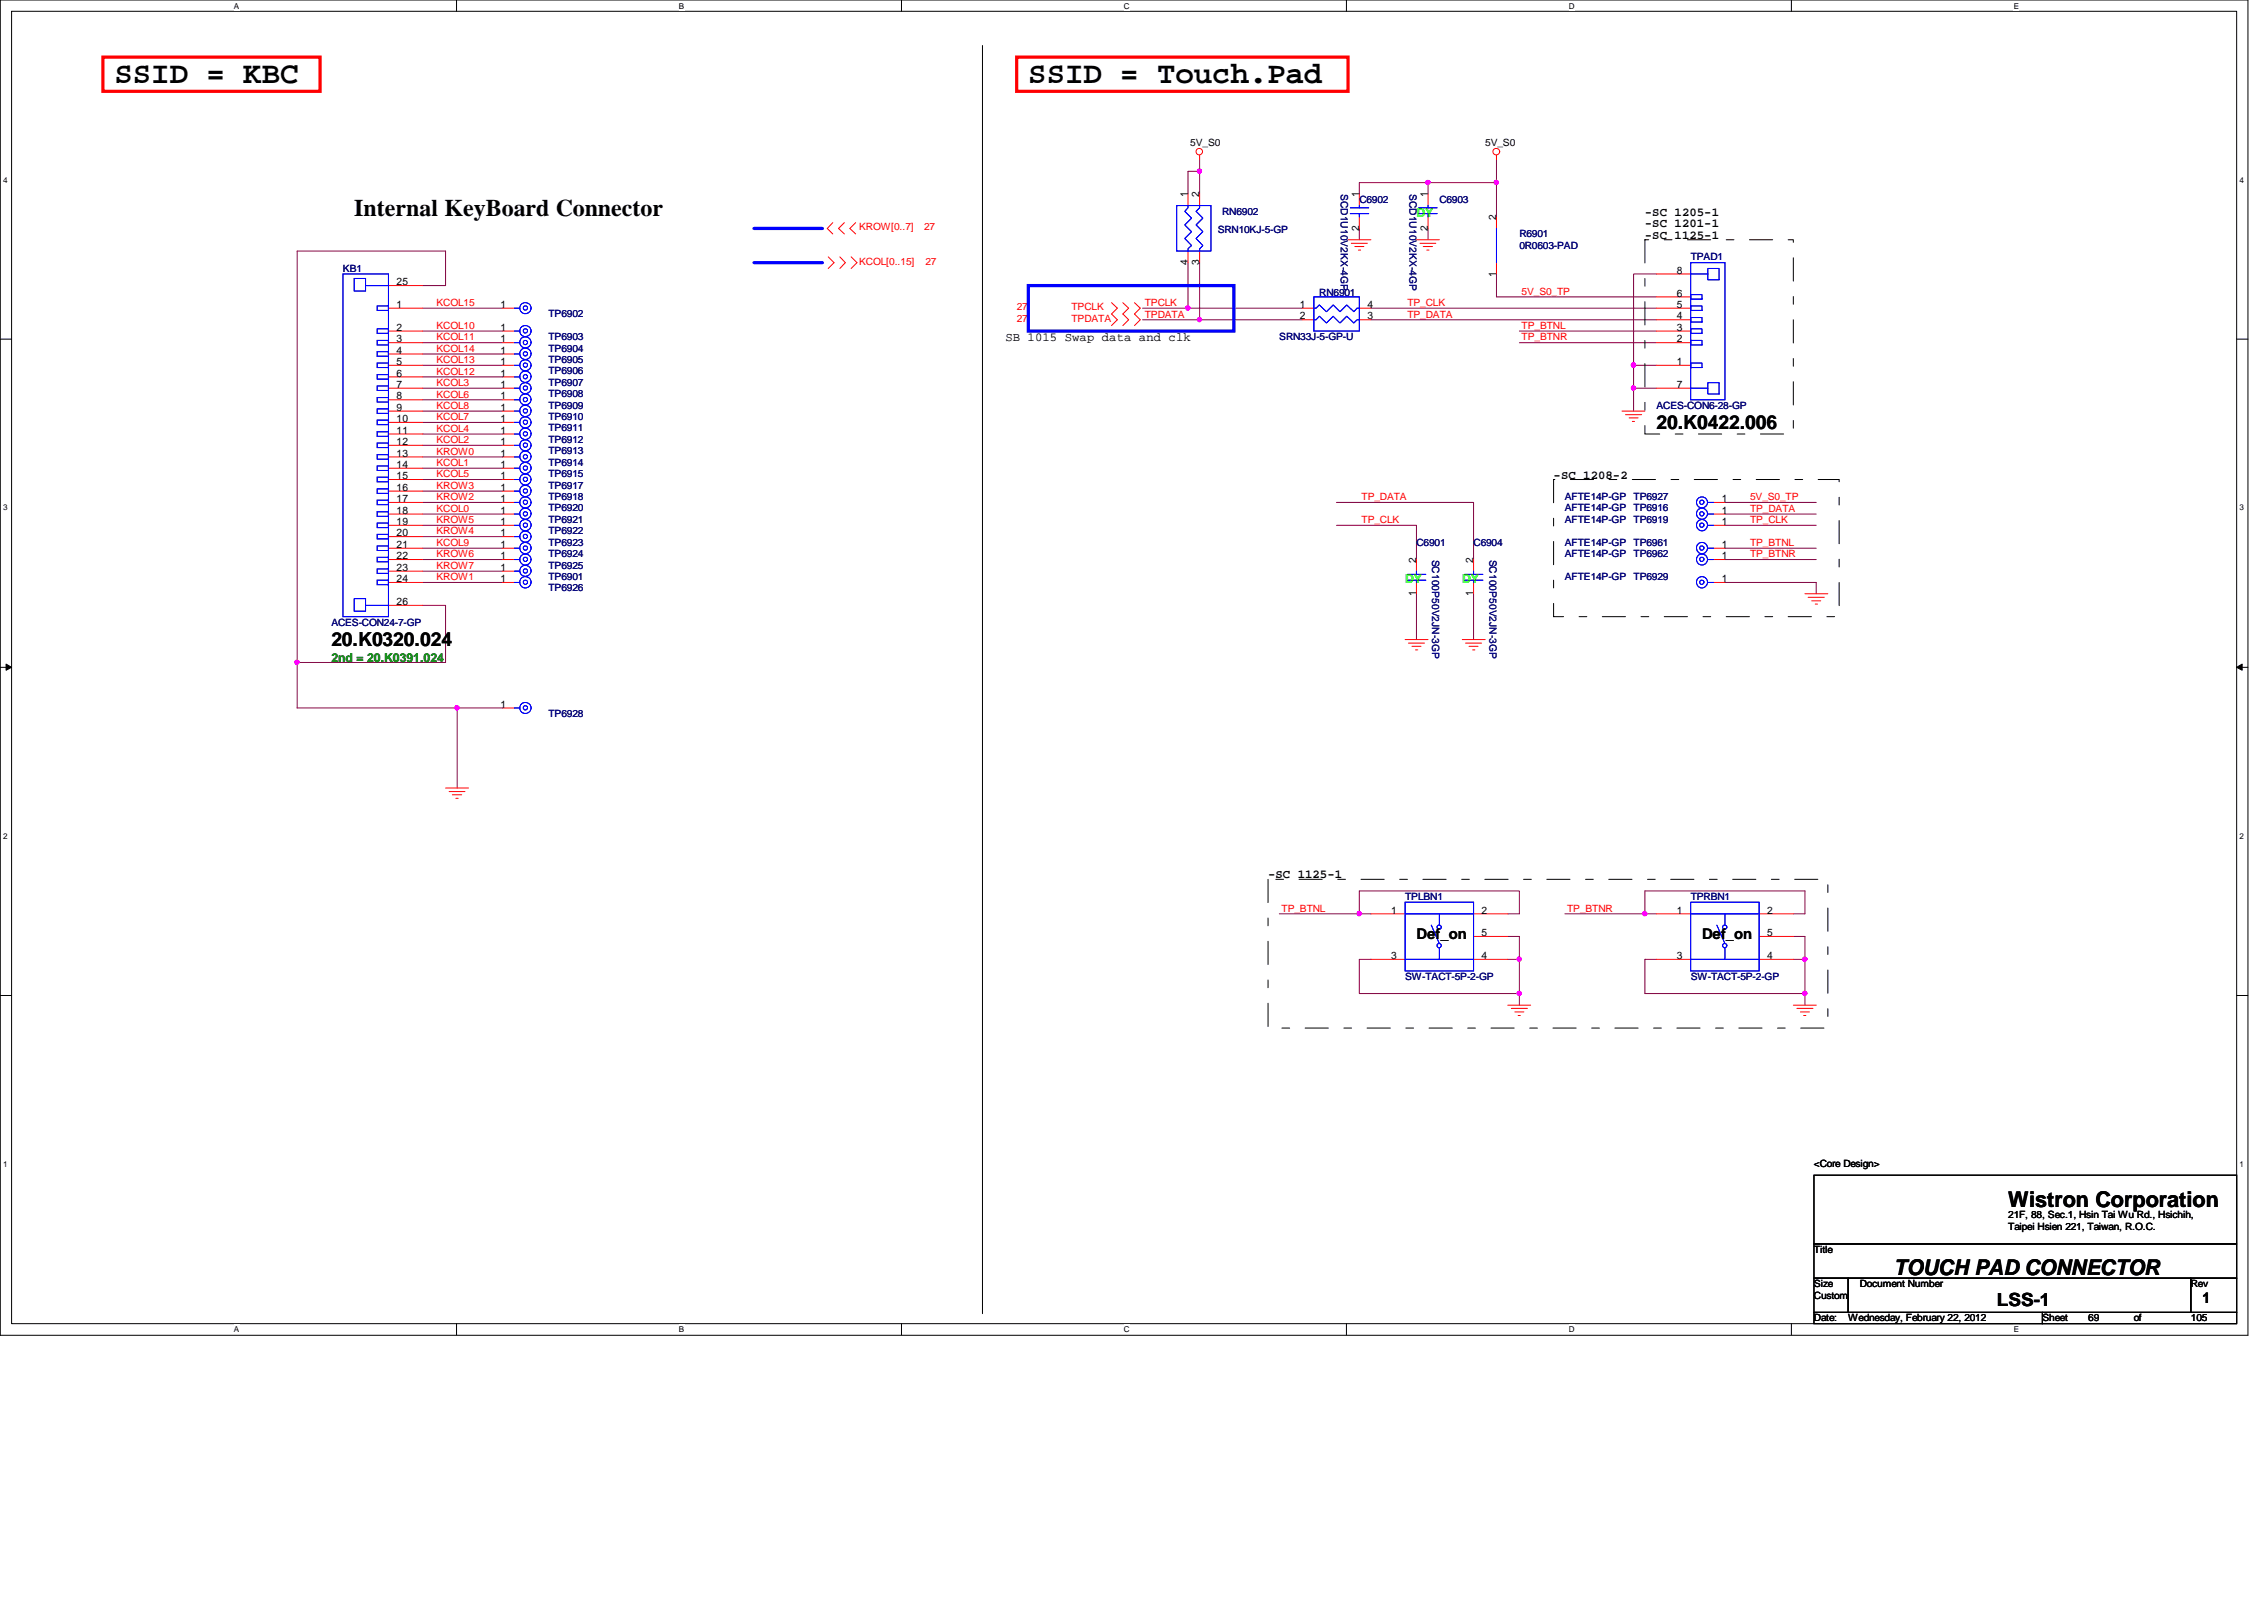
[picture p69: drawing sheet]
<svg xmlns="http://www.w3.org/2000/svg" width="297mm" height="210mm" viewBox="0 0 297 210" stroke-linecap="round" stroke-linejoin="round" font-family="sans-serif">
<defs><g id="words">
<g font-size="4">
<text x="15" y="10.9">SSID = KBC</text>
<text x="134.9" y="10.9">SSID = Touch.Pad</text>
</g>
<text font-size="3.1" x="46.5" y="28.3">Internal KeyBoard Connector</text>
<g font-size="2.8">
<text x="263.5" y="158.3">Wistron Corporation</text>
<text x="248.5" y="167.3">TOUCH PAD CONNECTOR</text>
</g>
<g font-size="2.5">
<text x="217.3" y="56.3">20.K0422.006</text>
<text x="43.5" y="84.8">20.K0320.024</text>
</g>
<text font-size="2.4" x="262" y="171.4">LSS-1</text>
<g font-size="1.9">
<text x="185.8" y="123.2">Def_on</text>
<text x="223.3" y="123.2">Def_on</text>
<text x="289" y="171">1</text>
</g>
<g font-size="1.6" fill="#0f0">
<text x="185.8" y="28.5">DY</text>
<text x="184.4" y="76.5">DY</text>
<text x="191.9" y="76.5">DY</text>
</g>
<g font-size="1.6">
<text x="215.8" y="29.8">-SC 1201-1</text>
<text x="215.8" y="28.3">-SC 1205-1</text>
<text x="215.8" y="31.3">-SC 1125-1</text>
<text x="131.9" y="44.7">SB 1015 Swap data and clk</text>
<text x="203.8" y="62.8">-SC 1208-2</text>
<text x="166.4" y="115.2">-SC 1125-1</text>
</g>
<text font-size="1.6" fill="#008000" x="43.5" y="86.9">2nd = 20.K0391.024</text>
<g font-size="1.4">
<text x="155.8" y="25.9" transform="rotate(-90 155.8 25.9)">1</text>
<text x="157.3" y="25.9" transform="rotate(-90 157.3 25.9)">2</text>
<text x="178.3" y="25.9" transform="rotate(-90 178.3 25.9)">1</text>
<text x="187.3" y="25.9" transform="rotate(-90 187.3 25.9)">1</text>
<text x="196.3" y="28.9" transform="rotate(-90 196.3 28.9)">2</text>
<text x="155.8" y="34.8" transform="rotate(-90 155.8 34.8)">4</text>
<text x="157.3" y="34.8" transform="rotate(-90 157.3 34.8)">3</text>
<text x="178.3" y="30.3" transform="rotate(-90 178.3 30.3)">2</text>
<text x="187.3" y="30.3" transform="rotate(-90 187.3 30.3)">2</text>
<text x="220" y="35.9">8</text>
<text x="52" y="40.4">1</text>
<text x="52" y="37.4">25</text>
<text x="65.7" y="40.4">1</text>
<text x="170.6" y="40.4">1</text>
<text x="170.6" y="41.9">2</text>
<text x="179.4" y="41.9">3</text>
<text x="179.4" y="40.4">4</text>
<text x="196.3" y="36.3" transform="rotate(-90 196.3 36.3)">1</text>
<text x="220" y="41.9">4</text>
<text x="220" y="40.4">5</text>
<text x="220" y="38.9">6</text>
<text x="52" y="43.4">2</text>
<text x="52" y="44.9">3</text>
<text x="52" y="46.4">4</text>
<text x="52" y="47.9">5</text>
<text x="65.7" y="44.9">1</text>
<text x="65.7" y="43.4">1</text>
<text x="65.7" y="46.4">1</text>
<text x="65.7" y="47.9">1</text>
<text x="220" y="47.9">1</text>
<text x="220" y="44.9">2</text>
<text x="220" y="43.4">3</text>
<text x="52" y="49.4">6</text>
<text x="52" y="50.9">7</text>
<text x="52" y="52.4">8</text>
<text x="52" y="53.9">9</text>
<text x="65.7" y="49.4">1</text>
<text x="65.7" y="52.4">1</text>
<text x="65.7" y="50.9">1</text>
<text x="65.7" y="53.9">1</text>
<text x="220" y="50.9">7</text>
<text x="52" y="55.4">10</text>
<text x="52" y="56.9">11</text>
<text x="52" y="58.4">12</text>
<text x="52" y="59.9">13</text>
<text x="65.7" y="58.4">1</text>
<text x="65.7" y="55.4">1</text>
<text x="65.7" y="56.9">1</text>
<text x="65.7" y="59.9">1</text>
<text x="52" y="61.4">14</text>
<text x="52" y="62.9">15</text>
<text x="52" y="64.4">16</text>
<text x="52" y="65.9">17</text>
<text x="65.7" y="64.4">1</text>
<text x="65.7" y="65.9">1</text>
<text x="65.7" y="61.4">1</text>
<text x="65.7" y="62.9">1</text>
<text x="225.9" y="65.9">1</text>
<text x="52" y="67.4">18</text>
<text x="52" y="68.9">19</text>
<text x="52" y="70.4">20</text>
<text x="52" y="71.9">21</text>
<text x="65.7" y="68.9">1</text>
<text x="65.7" y="70.4">1</text>
<text x="65.7" y="67.4">1</text>
<text x="65.7" y="71.9">1</text>
<text x="225.9" y="68.9">1</text>
<text x="225.9" y="71.9">1</text>
<text x="225.9" y="67.4">1</text>
<text x="52" y="73.4">22</text>
<text x="52" y="74.9">23</text>
<text x="52" y="76.4">24</text>
<text x="65.7" y="76.4">1</text>
<text x="65.7" y="73.4">1</text>
<text x="65.7" y="74.9">1</text>
<text x="185.8" y="73.9" transform="rotate(-90 185.8 73.9)">2</text>
<text x="193.3" y="73.9" transform="rotate(-90 193.3 73.9)">2</text>
<text x="225.9" y="76.4">1</text>
<text x="225.9" y="73.4">1</text>
<text x="52" y="79.4">26</text>
<text x="185.8" y="78.2" transform="rotate(-90 185.8 78.2)">1</text>
<text x="193.3" y="78.2" transform="rotate(-90 193.3 78.2)">1</text>
<text x="65.7" y="92.8">1</text>
<text x="182.5" y="119.8">1</text>
<text x="194.4" y="119.8">2</text>
<text x="220" y="119.8">1</text>
<text x="231.9" y="119.8">2</text>
<text x="182.5" y="125.8">3</text>
<text x="194.4" y="125.8">4</text>
<text x="194.4" y="122.8">5</text>
<text x="220" y="125.8">3</text>
<text x="231.9" y="125.8">4</text>
<text x="231.9" y="122.8">5</text>
</g>
<g font-size="1.3">
<text x="156.2" y="19.1">5V_S0</text>
<text x="194.9" y="19.1">5V_S0</text>
<text x="238" y="153.1">&lt;Core Design&gt;</text>
<text x="263.5" y="159.9">21F, 88, Sec.1, Hsin Tai Wu Rd., Hsichih,</text>
<text x="263.5" y="161.4">Taipei Hsien 221, Taiwan, R.O.C.</text>
<text x="238" y="164.4">Title</text>
<text x="238" y="173.4">Date:</text>
<text x="238" y="170.3">Custom</text>
<text x="238" y="168.9">Size</text>
<text x="242.5" y="173.4">Wednesday, February 22, 2012</text>
<text x="244" y="168.9">Document Number</text>
<text x="268" y="173.4">Sheet</text>
<text x="274" y="173.4">69</text>
<text x="279.9" y="173.4">of</text>
<text x="287.4" y="168.9">Rev</text>
<text x="287.4" y="173.4">105</text>
</g>
<g font-size="1.3" fill="#000080">
<text x="160.4" y="28.2">RN6902</text>
<text x="175.9" y="25.4" transform="rotate(90 175.9 25.4)">SCD1U10V2KX-4GP</text>
<text x="178.3" y="26.6">C6902</text>
<text x="184.9" y="25.4" transform="rotate(90 184.9 25.4)">SCD1U10V2KX-4GP</text>
<text x="188.8" y="26.6">C6903</text>
<text x="45" y="35.6">KB1</text>
<text x="159.8" y="30.5">SRN10KJ-5-GP</text>
<text x="199.3" y="31.2">R6901</text>
<text x="199.3" y="32.6">0R0603-PAD</text>
<text x="221.8" y="34.1">TPAD1</text>
<text x="72" y="41.6">TP6902</text>
<text x="173.1" y="38.8">RN6901</text>
<text x="72" y="46.1">TP6904</text>
<text x="72" y="44.6">TP6903</text>
<text x="72" y="47.6">TP6905</text>
<text x="167.8" y="44.6">SRN33J-5-GP-U</text>
<text x="72" y="50.6">TP6907</text>
<text x="72" y="53.6">TP6909</text>
<text x="72" y="52.1">TP6908</text>
<text x="72" y="49.1">TP6906</text>
<text x="217.3" y="53.6">ACES-CON6-28-GP</text>
<text x="72" y="59.6">TP6913</text>
<text x="72" y="56.6">TP6911</text>
<text x="72" y="58.1">TP6912</text>
<text x="72" y="55.1">TP6910</text>
<text x="72" y="65.6">TP6918</text>
<text x="72" y="61.1">TP6914</text>
<text x="72" y="62.6">TP6915</text>
<text x="72" y="64.1">TP6917</text>
<text x="205.3" y="65.6">AFTE14P-GP</text>
<text x="214.3" y="65.6">TP6927</text>
<text x="72" y="67.1">TP6920</text>
<text x="72" y="70.1">TP6922</text>
<text x="72" y="71.6">TP6923</text>
<text x="72" y="68.6">TP6921</text>
<text x="185.8" y="71.6">C6901</text>
<text x="193.3" y="71.6">C6904</text>
<text x="205.3" y="68.6">AFTE14P-GP</text>
<text x="205.3" y="71.6">AFTE14P-GP</text>
<text x="205.3" y="67.1">AFTE14P-GP</text>
<text x="214.3" y="68.6">TP6919</text>
<text x="214.3" y="71.6">TP6961</text>
<text x="214.3" y="67.1">TP6916</text>
<text x="72" y="77.6">TP6926</text>
<text x="72" y="74.6">TP6925</text>
<text x="72" y="76.1">TP6901</text>
<text x="72" y="73.1">TP6924</text>
<text x="187.9" y="73.4" transform="rotate(90 187.9 73.4)">SC100P50V2JN-3GP</text>
<text x="195.4" y="73.4" transform="rotate(90 195.4 73.4)">SC100P50V2JN-3GP</text>
<text x="205.3" y="76.1">AFTE14P-GP</text>
<text x="205.3" y="73.1">AFTE14P-GP</text>
<text x="214.3" y="76.1">TP6929</text>
<text x="214.3" y="73.1">TP6962</text>
<text x="43.5" y="82.1">ACES-CON24-7-GP</text>
<text x="72" y="94.1">TP6928</text>
<text x="184.4" y="118.1">TPLBN1</text>
<text x="221.8" y="118.1">TPRBN1</text>
<text x="184.4" y="128.6">SW-TACT-5P-2-GP</text>
<text x="221.8" y="128.6">SW-TACT-5P-2-GP</text>
</g>
<g font-size="1.3" fill="#f00">
<text x="112.7" y="30.2">KROW[0..7]</text>
<text x="112.7" y="34.8">KCOL[0..15]</text>
<text x="121.2" y="30.2">27</text>
<text x="121.4" y="34.8">27</text>
<text x="57.3" y="40.1">KCOL15</text>
<text x="133.4" y="40.7">27</text>
<text x="140.6" y="40.7">TPCLK</text>
<text x="150.2" y="40.1">TPCLK</text>
<text x="150.2" y="41.7">TPDATA</text>
<text x="184.7" y="40.1">TP_CLK</text>
<text x="184.7" y="41.7">TP_DATA</text>
<text x="199.6" y="38.7">5V_S0_TP</text>
<text x="57.3" y="44.7">KCOL11</text>
<text x="57.3" y="46.1">KCOL14</text>
<text x="57.3" y="43.1">KCOL10</text>
<text x="57.3" y="47.6">KCOL13</text>
<text x="133.4" y="42.2">27</text>
<text x="140.6" y="42.2">TPDATA</text>
<text x="199.6" y="43.1">TP_BTNL</text>
<text x="199.6" y="44.7">TP_BTNR</text>
<text x="57.3" y="49.1">KCOL12</text>
<text x="57.3" y="53.6">KCOL8</text>
<text x="57.3" y="50.6">KCOL3</text>
<text x="57.3" y="52.2">KCOL6</text>
<text x="57.3" y="55.1">KCOL7</text>
<text x="57.3" y="59.6">KROW0</text>
<text x="57.3" y="56.6">KCOL4</text>
<text x="57.3" y="58.1">KCOL2</text>
<text x="57.3" y="62.6">KCOL5</text>
<text x="57.3" y="61.1">KCOL1</text>
<text x="57.3" y="65.6">KROW2</text>
<text x="57.3" y="64.1">KROW3</text>
<text x="178.6" y="65.6">TP_DATA</text>
<text x="229.6" y="65.6">5V_S0_TP</text>
<text x="57.3" y="67.1">KCOL0</text>
<text x="57.3" y="71.6">KCOL9</text>
<text x="57.3" y="68.6">KROW5</text>
<text x="57.3" y="70.1">KROW4</text>
<text x="178.6" y="68.6">TP_CLK</text>
<text x="229.6" y="68.6">TP_CLK</text>
<text x="229.6" y="67.1">TP_DATA</text>
<text x="229.6" y="71.6">TP_BTNL</text>
<text x="57.3" y="73.1">KROW6</text>
<text x="57.3" y="76.1">KROW1</text>
<text x="57.3" y="74.6">KROW7</text>
<text x="229.6" y="73.1">TP_BTNR</text>
<text x="168.1" y="119.6">TP_BTNL</text>
<text x="205.6" y="119.6">TP_BTNR</text>
</g>
<g font-size="1.1">
<text x="30.7" y="1.1">A</text>
<text x="89.1" y="1.1">B</text>
<text x="147.4" y="1.1">C</text>
<text x="205.8" y="1.1">D</text>
<text x="264.2" y="1.1">E</text>
<text x=".4" y="24">4</text>
<text x="293.8" y="24">4</text>
<text x=".4" y="67">3</text>
<text x="293.8" y="67">3</text>
<text x=".4" y="110">2</text>
<text x="293.8" y="110">2</text>
<text x=".4" y="153.1">1</text>
<text x="293.8" y="153.1">1</text>
<text x="30.7" y="174.8">A</text>
<text x="89.1" y="174.8">B</text>
<text x="147.4" y="174.8">C</text>
<text x="205.8" y="174.8">D</text>
<text x="264.2" y="174.8">E</text>
</g>
</g></defs>
<path d="M0 0h294.9v175.2h-294.9zM1.5 1.5h292v172.2h-292z" fill="none" stroke="#000" stroke-width=".13"/>
<g fill="#fff">
<path d="M30.7 .2h.7v1.2h-.7z"/>
<path d="M30.7 173.8h.7v1.2h-.7z"/>
</g>
<path d="M59.9 0v1.5M59.9 173.7v1.4" fill="none" stroke="#000" stroke-width=".13"/>
<g fill="#fff">
<path d="M89.1 .2h.7v1.2h-.7z"/>
<path d="M89.1 173.8h.7v1.2h-.7z"/>
</g>
<path d="M118.3 0v1.5M118.3 173.7v1.4" fill="none" stroke="#000" stroke-width=".13"/>
<g fill="#fff">
<path d="M147.4 .2h.8v1.2h-.8z"/>
<path d="M147.4 173.8h.8v1.2h-.8z"/>
</g>
<path d="M176.7 0v1.5M176.7 173.7v1.4" fill="none" stroke="#000" stroke-width=".13"/>
<g fill="#fff">
<path d="M205.8 .2h.8v1.2h-.8z"/>
<path d="M205.8 173.8h.8v1.2h-.8z"/>
</g>
<path d="M235 0v1.5M235 173.7v1.4" fill="none" stroke="#000" stroke-width=".13"/>
<g fill="#fff">
<path d="M264.2 .2h.7v1.2h-.7z"/>
<path d="M264.2 173.8h.7v1.2h-.7z"/>
<path d="M.4 23h.6v1.2h-.6z"/>
<path d="M293.8 23h.6v1.2h-.6z"/>
<path d="M.4 66h.6v1.2h-.6z"/>
<path d="M293.8 66h.6v1.2h-.6z"/>
</g>
<path d="M0 44.5h1.5M293.5 44.5h1.4" fill="none" stroke="#000" stroke-width=".13"/>
<g fill="#fff">
<path d="M.4 109.1h.6v1.1h-.6z"/>
<path d="M293.8 109.1h.6v1.1h-.6z"/>
</g>
<path d="M0 87.5h1.5M.8 87.1l.7 .4-.7 .4zM293.5 87.5l.7-.4v.8zM293.5 87.5h1.4" fill="none" stroke="#000" stroke-width=".13"/>
<path d="M.8 87.1l.7 .4-.7 .4zM293.5 87.5l.7-.4v.8z" fill="#000"/>
<g fill="#fff">
<path d="M.4 152.1h.6v1.2h-.6z"/>
<path d="M293.8 152.1h.6v1.2h-.6z"/>
</g>
<path d="M0 130.6h1.5M293.5 130.6h1.4" fill="none" stroke="#000" stroke-width=".13"/>
<path d="M58.5 32.9v4.6h-3M55.5 49.4h10.5M55.5 53.9h10.5M214.3 50.9v3M55.5 67.4h10.5M55.5 62.9h10.5M226.3 65.9h12" fill="none" stroke="#800040" stroke-width=".13"/>
<circle cx="214.3" cy="50.9" r=".29" fill="#f0f"/>
<circle cx="214.3" cy="50.9" r=".29" fill="none" stroke="#f0f" stroke-width=".13"/>
<path d="M196.3 21v3M155.9 40.4h15" fill="none" stroke="#800040" stroke-width=".13"/>
<circle cx="155.8" cy="40.4" r=".29" fill="#f0f"/>
<circle cx="155.8" cy="40.4" r=".29" fill="none" stroke="#f0f" stroke-width=".13"/>
<path d="M157.4 42h13.5" fill="none" stroke="#800040" stroke-width=".13"/>
<circle cx="157.4" cy="41.9" r=".29" fill="#f0f"/>
<circle cx="157.4" cy="41.9" r=".29" fill="none" stroke="#f0f" stroke-width=".13"/>
<path d="M157.4 22.5v2.9M187.4 24h8.9M196.3 38.9h21M214.3 50.9h3" fill="none" stroke="#800040" stroke-width=".13"/>
<circle cx="196.3" cy="23.9" r=".29" fill="#f0f"/>
<circle cx="196.3" cy="23.9" r=".29" fill="none" stroke="#f0f" stroke-width=".13"/>
<circle cx="187.3" cy="23.9" r=".29" fill="#f0f"/>
<circle cx="187.3" cy="23.9" r=".29" fill="none" stroke="#f0f" stroke-width=".13"/>
<path d="M155.9 22.5h1.5" fill="none" stroke="#800040" stroke-width=".13"/>
<circle cx="157.4" cy="22.5" r=".29" fill="#f0f"/>
<circle cx="157.4" cy="22.5" r=".29" fill="none" stroke="#f0f" stroke-width=".13"/>
<g fill="none" stroke="#800040" stroke-width=".13">
<path d="M58.5 32.9h-19.5v54h19.5M155.9 22.5v2.9M155.9 34.5v5.9h-6M157.4 21v1.5M157.4 34.5v7.5h-7.5M178.3 25.4v-1.4h9.1v1.4M178.3 30v1.5M187.4 30v1.5M196.3 24v4.4M196.3 35.9v3M55.5 45h10.5M55.5 55.4h10.5"/>
<path d="M55.5 46.4h10.5M179.9 40.4h37.4M179.9 42h37.4M55.5 71.9h10.5M55.5 61.4h10.5M175.3 68.9h10.5v4.5M175.3 65.9h18v7.5M185.8 77.9v6M193.3 77.9v6M66 92.9h-6v10.5"/>
</g>
<path d="M98.9 30h9M98.9 34.5h9" fill="none" stroke="#00f" stroke-width=".42"/>
<circle cx="60" cy="92.9" r=".29" fill="#f0f"/>
<circle cx="60" cy="92.9" r=".29" fill="none" stroke="#f0f" stroke-width=".13"/>
<path d="M55.5 68.9h10.5M226.3 68.9h12M39 86.9v6h21" fill="none" stroke="#800040" stroke-width=".13"/>
<circle cx="39" cy="86.9" r=".29" fill="#f0f"/>
<circle cx="39" cy="86.9" r=".29" fill="none" stroke="#f0f" stroke-width=".13"/>
<g fill="none" stroke="#800040" stroke-width=".13">
<path d="M217.3 35.9h-3v12M55.5 50.9h10.5M55.5 43.4h10.5M55.5 40.4h10.5M55.5 59.9h10.5M55.5 47.9h10.5M55.5 52.5h10.5M55.5 56.9h10.5M55.5 58.4h10.5M55.5 65.9h10.5M55.5 73.4h10.5M55.5 76.4h10.5"/>
<path d="M55.5 64.4h10.5M55.5 74.9h10.5M55.5 70.4h10.5M55.5 79.4h3v7.5M226.3 67.4h12"/>
</g>
<circle cx="214.3" cy="47.9" r=".29" fill="#f0f"/>
<circle cx="214.3" cy="47.9" r=".29" fill="none" stroke="#f0f" stroke-width=".13"/>
<path d="M214.3 47.9h3M226.3 76.4h12v1.5M197.8 122.9h1.5M197.8 125.9h1.5M199.3 130.3v1.6" fill="none" stroke="#800040" stroke-width=".13"/>
<circle cx="199.3" cy="125.8" r=".29" fill="#f0f"/>
<circle cx="199.3" cy="125.8" r=".29" fill="none" stroke="#f0f" stroke-width=".13"/>
<path d="M179.9 125.9h-1.6v4.4h21v-4.4" fill="none" stroke="#800040" stroke-width=".13"/>
<circle cx="199.3" cy="130.3" r=".29" fill="#f0f"/>
<circle cx="199.3" cy="130.3" r=".29" fill="none" stroke="#f0f" stroke-width=".13"/>
<path d="M179.9 119.9h-1.6v-3h21v3h-1.5" fill="none" stroke="#800040" stroke-width=".13"/>
<circle cx="178.3" cy="119.9" r=".29" fill="#f0f"/>
<circle cx="178.3" cy="119.9" r=".29" fill="none" stroke="#f0f" stroke-width=".13"/>
<path d="M215.8 119.9h1.5M236.8 130.3v1.6" fill="none" stroke="#800040" stroke-width=".13"/>
<circle cx="215.8" cy="119.9" r=".29" fill="#f0f"/>
<circle cx="215.8" cy="119.9" r=".29" fill="none" stroke="#f0f" stroke-width=".13"/>
<path d="M215.8 116.9h21v3M217.3 125.9h-1.5v4.4h21" fill="none" stroke="#800040" stroke-width=".13"/>
<circle cx="236.8" cy="130.3" r=".29" fill="#f0f"/>
<circle cx="236.8" cy="130.3" r=".29" fill="none" stroke="#f0f" stroke-width=".13"/>
<path d="M215.8 116.9v3M235.3 125.9h1.5v4.4M235.3 122.9h1.5" fill="none" stroke="#800040" stroke-width=".13"/>
<circle cx="236.8" cy="125.8" r=".29" fill="#f0f"/>
<circle cx="236.8" cy="125.8" r=".29" fill="none" stroke="#f0f" stroke-width=".13"/>
<path d="M214.3 47.9v3M167.8 119.9h10.5M205.3 119.9h10.5M235.3 119.9h1.5M199.3 122.9v3M236.8 122.9v3" fill="none" stroke="#800040" stroke-width=".13"/>
<circle cx="214.3" cy="47.9" r=".29" fill="#f0f"/>
<circle cx="214.3" cy="47.9" r=".29" fill="none" stroke="#f0f" stroke-width=".13"/>
<path d="M199.3 43.4h18M199.3 45h18M226.3 71.9h12M226.3 73.4h12" fill="none" stroke="#800040" stroke-width=".13"/>
<g fill="none" stroke="#f00" stroke-width=".13">
<path d="M51 37.5h4.5M108.7 33.7l.7 .8-.7 .7M109.3 29.2l-.8 .8 .8 .7M110.2 33.7l.7 .8-.7 .7M110.8 29.2l-.8 .8 .8 .7M111.7 33.7l.7 .8-.7 .7M112.3 29.2l-.8 .8 .8 .7M145.8 39.7l.8 .7-.8 .8 .8 .8-.8 .7M147.3 39.7l.8 .7-.8 .8 .8 .8-.8 .7M148.8 39.7l.8 .7-.8 .8 .8 .8-.8 .7M155.9 25.4v1.6M155.9 32.9v1.6"/>
<path d="M157.4 20.4v.6M157.4 25.4v1.6M157.4 32.9v1.6M176.9 31.5h3M177.3 31.9h2.1M177.8 32.3h1.1M178.2 32.8h.3M178.3 25.4v1.6M178.3 28.4v1.6M185.8 31.5h3M186.3 31.9h2.1M186.7 32.3h1.3"/>
<path d="M187.2 32.8h.3M187.4 25.4v1.6M187.4 28.4v1.6M196.3 20.4v.6M196.3 28.4v1.6M196.3 34.5v1.4M217.3 38.9h4.5M217.3 35.9h4.5M51 58.4h4.5M51 47.9h4.5M51 45h4.5M51 43.4h4.5"/>
<path d="M51 40.4h4.5M51 50.9h4.5M51 49.4h4.5M51 55.4h4.5M51 56.9h4.5M51 59.9h4.5M51 52.5h4.5M51 46.4h4.5M51 53.9h4.5M66 58.4h1.5M66 47.9h1.5M66 45h1.5"/>
<path d="M66 43.4h1.5M66 40.4h1.5M66 50.9h1.5M66 49.4h1.5M66 55.4h1.5M66 56.9h1.5M66 59.9h1.5M66 52.5h1.5M66 46.4h1.5M66 53.9h1.5M170.9 42h1.5M170.9 40.4h1.5"/>
<path d="M178.3 42h1.6M178.3 40.4h1.6M212.8 53.9h3M213.3 54.4h2.1M213.7 54.8h1.2M214.2 55.3h.3M217.3 47.9h4.5M217.3 45h4.5M217.3 43.4h4.5M217.3 42h4.5M217.3 40.4h4.5M217.3 50.9h4.5"/>
<path d="M51 68.9h4.5M51 65.9h4.5M51 64.4h4.5M51 71.9h4.5M51 70.4h4.5M51 76.4h4.5M51 73.4h4.5M51 61.4h4.5M51 67.4h4.5M51 74.9h4.5M51 62.9h4.5M51 79.4h4.5"/>
<path d="M66 68.9h1.5M66 65.9h1.5M66 64.4h1.5M66 71.9h1.5M66 70.4h1.5M66 76.4h1.5M66 73.4h1.5M66 61.4h1.5M66 67.4h1.5M66 74.9h1.5M66 62.9h1.5M185.8 73.4v1.5"/>
<path d="M185.8 76.4v1.5M193.3 73.4v1.5M193.3 76.4v1.5M224.8 68.9h1.5M224.8 65.9h1.5M224.8 71.9h1.5M224.8 76.4h1.5M224.8 73.4h1.5M224.8 67.4h1.5M236.8 77.9h3M237.2 78.4h2.1M237.7 78.8h1.2"/>
<path d="M238.2 79.2h.3M66 92.9h1.5M184.4 83.9h3M184.8 84.4h2.1M185.2 84.8h1.2M185.7 85.3h.3M191.9 83.9h3M192.3 84.4h2.1M192.7 84.8h1.2M193.2 85.3h.3M58.5 103.4h3M58.9 103.8h2.1"/>
<path d="M59.3 104.3h1.3M59.8 104.7h.3M179.9 119.9h4.5M193.3 119.9h4.5M217.3 119.9h4.5M230.8 119.9h4.5M179.9 125.9h4.5M193.3 125.9h4.5M193.3 122.9h4.5M197.8 131.9h3M198.3 132.3h2.1M198.8 132.8h1.1"/>
<path d="M199.2 133.2h.3M217.3 125.9h4.5M230.8 125.9h4.5M230.8 122.9h4.5M235.3 131.9h3M235.8 132.3h2.1M236.2 132.8h1.2M236.6 133.2h.3"/>
<circle cx="157.3" cy="19.9" r=".43"/>
<circle cx="196.3" cy="19.9" r=".44"/>
</g>
<path d="M128.9 6v166.3M238 154.2h55.5v9h-55.5zM238 163.2h55.5v4.5h-55.5zM238 167.7h4.5v4.5h-4.5zM238 172.2h30v1.5h-30zM242.5 167.7h44.9v4.5h-44.9zM268 172.2h25.5v1.5h-25.5zM287.4 167.7h6.1v4.5h-6.1z" fill="none" stroke="#000" stroke-width=".13"/>
<path d="M134.9 37.5h27v5.9h-27z" fill="none" stroke="#00f" stroke-width=".42"/>
<path d="M13.5 7.5h28.5v4.5h-28.5zM133.4 7.5h43.5v4.5h-43.5z" fill="none" stroke="#f00" stroke-width=".42"/>
<path d="M215.8 31.5h19.5v25.4h-19.5zM203.8 62.9h37.5v18h-37.5zM166.4 115.4h73.4v19.5h-73.4z" fill="none" stroke="#000" stroke-width=".13" stroke-dasharray="3 2 1 2"/>
<g fill="none" stroke="#00f" stroke-width=".13">
<path d="M45 35.9h6v45h-6zM46.5 36.5h1.5v1.7h-1.5zM48 37.5h3M154.4 27h4.5v5.9h-4.5zM155.9 27v.3l-.5 .4 .9 .9-.9 .9 .9 .9-.9 .9 .9 .9-.4 .4v.3M157.4 27v.3l-.5 .4 .9 .9-.9 .9 .9 .9-.9 .9 .9 .9-.4 .4v.3M172.4 38.9h5.9v4.5h-5.9zM177.2 28h2.4M177.2 27.3h2.4M178.3 27v.3M178.3 28v.4M186.1 28h2.4"/>
<path d="M186.1 27.3h2.4M187.4 27v.3M187.4 28v.4M196.3 30v4.5M221.8 38.7h1.5v.5h-1.5zM221.8 35.9h2.3M221.8 34.5h4.5v18h-4.5zM224.1 35.2h1.4v1.5h-1.4zM49.5 40.1h1.5v.6h-1.5zM49.5 43.1h1.5v.6h-1.5zM49.5 44.7h1.5v.6h-1.5zM49.5 46.1h1.5v.6h-1.5z"/>
<path d="M49.5 47.6h1.5v.6h-1.5zM49.5 49.1h1.5v.6h-1.5zM49.5 50.6h1.5v.6h-1.5zM49.5 52.2h1.5v.5h-1.5zM49.5 53.6h1.5v.6h-1.5zM49.5 55.1h1.5v.6h-1.5zM49.5 56.6h1.5v.6h-1.5zM49.5 58.1h1.5v.6h-1.5zM49.5 59.6h1.5v.6h-1.5zM67.5 58.4h.7M67.5 49.4h.7M67.5 55.4h.7"/>
<path d="M67.5 45h.7M67.5 56.9h.7M67.5 59.9h.7M67.5 43.4h.7M67.5 52.5h.7M67.5 50.9h.7M67.5 40.4h.7M67.5 46.4h.7M67.5 47.9h.7M67.5 53.9h.7M172.4 42h.3l.4-.5 .9 .9 .9-.9 .9 .9 .9-.9 .9 .9 .5-.4h.2M172.4 40.4h.3l.4-.4 .9 .9 .9-.9 .9 .9 .9-.9 .9 .9 .5-.5h.2"/>
<path d="M221.8 47.6h1.5v.6h-1.5zM221.8 44.7h1.5v.6h-1.5zM221.8 43.1h1.5v.6h-1.5zM221.8 41.7h1.5v.5h-1.5zM221.8 40.1h1.5v.6h-1.5zM221.8 50.9h2.3M224.1 50.2h1.4v1.5h-1.4zM46.5 78.5h1.5v1.7h-1.5zM48 79.4h3M49.5 61.1h1.5v.6h-1.5zM49.5 62.6h1.5v.6h-1.5zM49.5 64.1h1.5v.6h-1.5z"/>
<path d="M49.5 65.6h1.5v.6h-1.5zM49.5 67.1h1.5v.6h-1.5zM49.5 68.6h1.5v.6h-1.5zM49.5 70.1h1.5v.6h-1.5zM49.5 71.6h1.5v.6h-1.5zM49.5 73.1h1.5v.6h-1.5zM49.5 74.6h1.5v.6h-1.5zM49.5 76.1h1.5v.6h-1.5zM67.5 64.4h.7M67.5 65.9h.7M67.5 68.9h.7M67.5 70.4h.7"/>
<path d="M67.5 76.4h.7M67.5 73.4h.7M67.5 61.4h.7M67.5 67.4h.7M67.5 74.9h.7M67.5 71.9h.7M67.5 62.9h.7M184.7 76.1h2.4M184.7 75.4h2.4M185.8 76.1v.3M185.8 74.9v.5M192.1 76.1h2.5"/>
<path d="M192.1 75.4h2.5M193.3 76.1v.3M193.3 74.9v.5M224.1 68.9h.7M224.1 65.9h.7M224.1 71.9h.7M224.1 76.4h.7M224.1 67.4h.7M224.1 73.4h.7M67.5 92.9h.7M184.4 119.9h8.9M184.4 118.4h8.9v9h-8.9z"/>
<path d="M188.8 119.9v1.5M221.8 119.9h9M221.8 118.4h9v9h-9zM226.3 119.9v1.5M184.4 125.9h8.9M187.8 121.4l1 2.4M188.8 124.4v1.5M221.8 125.9h9M225.3 121.4l1 2.4M226.3 124.4v1.5"/>
<circle cx="68.9" cy="55.4" r=".29"/>
<circle cx="68.9" cy="50.9" r=".29"/>
<circle cx="68.9" cy="58.4" r=".29"/>
<circle cx="68.9" cy="47.9" r=".29"/>
<circle cx="68.9" cy="56.9" r=".29"/>
<circle cx="68.9" cy="53.9" r=".29"/>
<circle cx="68.9" cy="43.4" r=".29"/>
<circle cx="68.9" cy="52.4" r=".29"/>
<circle cx="68.9" cy="40.4" r=".29"/>
<circle cx="68.9" cy="44.9" r=".29"/>
<circle cx="68.9" cy="59.9" r=".29"/>
<circle cx="68.9" cy="49.4" r=".29"/>
<circle cx="68.9" cy="46.4" r=".29"/>
<circle cx="68.9" cy="56.9" r=".75"/>
<circle cx="68.9" cy="46.4" r=".75"/>
<circle cx="68.9" cy="49.4" r=".75"/>
<circle cx="68.9" cy="53.9" r=".75"/>
<circle cx="68.9" cy="43.4" r=".74"/>
<circle cx="68.9" cy="59.9" r=".74"/>
<circle cx="68.9" cy="44.9" r=".74"/>
<circle cx="68.9" cy="55.4" r=".74"/>
<circle cx="68.9" cy="52.4" r=".74"/>
<circle cx="68.9" cy="58.4" r=".74"/>
<circle cx="68.9" cy="50.9" r=".74"/>
<circle cx="68.9" cy="47.9" r=".74"/>
<circle cx="68.9" cy="40.4" r=".74"/>
<circle cx="68.9" cy="70.4" r=".29"/>
<circle cx="68.9" cy="73.4" r=".29"/>
<circle cx="68.9" cy="61.4" r=".29"/>
<circle cx="68.9" cy="67.4" r=".29"/>
<circle cx="68.9" cy="74.9" r=".29"/>
<circle cx="68.9" cy="64.4" r=".29"/>
<circle cx="68.9" cy="62.9" r=".29"/>
<circle cx="68.9" cy="68.9" r=".29"/>
<circle cx="68.9" cy="71.9" r=".29"/>
<circle cx="68.9" cy="65.9" r=".29"/>
<circle cx="68.9" cy="76.4" r=".29"/>
<circle cx="68.9" cy="64.4" r=".75"/>
<circle cx="68.9" cy="61.4" r=".75"/>
<circle cx="68.9" cy="76.4" r=".75"/>
<circle cx="68.9" cy="71.9" r=".75"/>
<circle cx="68.9" cy="68.9" r=".75"/>
<circle cx="68.9" cy="70.4" r=".74"/>
<circle cx="68.9" cy="62.9" r=".74"/>
<circle cx="68.9" cy="73.4" r=".74"/>
<circle cx="68.9" cy="74.9" r=".74"/>
<circle cx="68.9" cy="67.4" r=".74"/>
<circle cx="68.9" cy="65.9" r=".74"/>
<circle cx="223.3" cy="65.9" r=".29"/>
<circle cx="223.3" cy="68.9" r=".29"/>
<circle cx="223.3" cy="76.4" r=".29"/>
<circle cx="223.3" cy="67.4" r=".29"/>
<circle cx="223.3" cy="73.4" r=".29"/>
<circle cx="223.3" cy="71.9" r=".29"/>
<circle cx="223.3" cy="68.9" r=".73"/>
<circle cx="223.3" cy="71.9" r=".73"/>
<circle cx="223.3" cy="76.4" r=".73"/>
<circle cx="223.3" cy="65.9" r=".72"/>
<circle cx="223.3" cy="67.4" r=".72"/>
<circle cx="223.3" cy="73.4" r=".72"/>
<circle cx="68.9" cy="92.9" r=".29"/>
<circle cx="68.9" cy="92.9" r=".74"/>
<circle cx="188.8" cy="124.1" r=".29"/>
<circle cx="188.8" cy="121.6" r=".29"/>
<circle cx="226.3" cy="124.1" r=".29"/>
<circle cx="226.3" cy="121.6" r=".29"/>
</g>
<circle cx="214.3" cy="50.9" r=".29" fill="#f0f"/>
<circle cx="214.3" cy="50.9" r=".29" fill="none" stroke="#f0f" stroke-width=".13"/>
<circle cx="155.8" cy="40.4" r=".29" fill="#f0f"/>
<circle cx="155.8" cy="40.4" r=".29" fill="none" stroke="#f0f" stroke-width=".13"/>
<circle cx="157.4" cy="41.9" r=".29" fill="#f0f"/>
<circle cx="157.4" cy="41.9" r=".29" fill="none" stroke="#f0f" stroke-width=".13"/>
<circle cx="196.3" cy="23.9" r=".29" fill="#f0f"/>
<circle cx="196.3" cy="23.9" r=".29" fill="none" stroke="#f0f" stroke-width=".13"/>
<circle cx="187.3" cy="23.9" r=".29" fill="#f0f"/>
<circle cx="187.3" cy="23.9" r=".29" fill="none" stroke="#f0f" stroke-width=".13"/>
<circle cx="157.4" cy="22.5" r=".29" fill="#f0f"/>
<circle cx="157.4" cy="22.5" r=".29" fill="none" stroke="#f0f" stroke-width=".13"/>
<circle cx="60" cy="92.9" r=".29" fill="#f0f"/>
<circle cx="60" cy="92.9" r=".29" fill="none" stroke="#f0f" stroke-width=".13"/>
<circle cx="39" cy="86.9" r=".29" fill="#f0f"/>
<circle cx="39" cy="86.9" r=".29" fill="none" stroke="#f0f" stroke-width=".13"/>
<circle cx="214.3" cy="47.9" r=".29" fill="#f0f"/>
<circle cx="214.3" cy="47.9" r=".29" fill="none" stroke="#f0f" stroke-width=".13"/>
<circle cx="199.3" cy="125.8" r=".29" fill="#f0f"/>
<circle cx="199.3" cy="125.8" r=".29" fill="none" stroke="#f0f" stroke-width=".13"/>
<circle cx="199.3" cy="130.3" r=".29" fill="#f0f"/>
<circle cx="199.3" cy="130.3" r=".29" fill="none" stroke="#f0f" stroke-width=".13"/>
<circle cx="178.3" cy="119.9" r=".29" fill="#f0f"/>
<circle cx="178.3" cy="119.9" r=".29" fill="none" stroke="#f0f" stroke-width=".13"/>
<circle cx="215.8" cy="119.9" r=".29" fill="#f0f"/>
<circle cx="215.8" cy="119.9" r=".29" fill="none" stroke="#f0f" stroke-width=".13"/>
<circle cx="236.8" cy="130.3" r=".29" fill="#f0f"/>
<circle cx="236.8" cy="130.3" r=".29" fill="none" stroke="#f0f" stroke-width=".13"/>
<circle cx="236.8" cy="125.8" r=".29" fill="#f0f"/>
<circle cx="236.8" cy="125.8" r=".29" fill="none" stroke="#f0f" stroke-width=".13"/>
<circle cx="214.3" cy="47.9" r=".29" fill="#f0f"/>
<circle cx="214.3" cy="47.9" r=".29" fill="none" stroke="#f0f" stroke-width=".13"/>
<use href="#words"/>
</svg>
